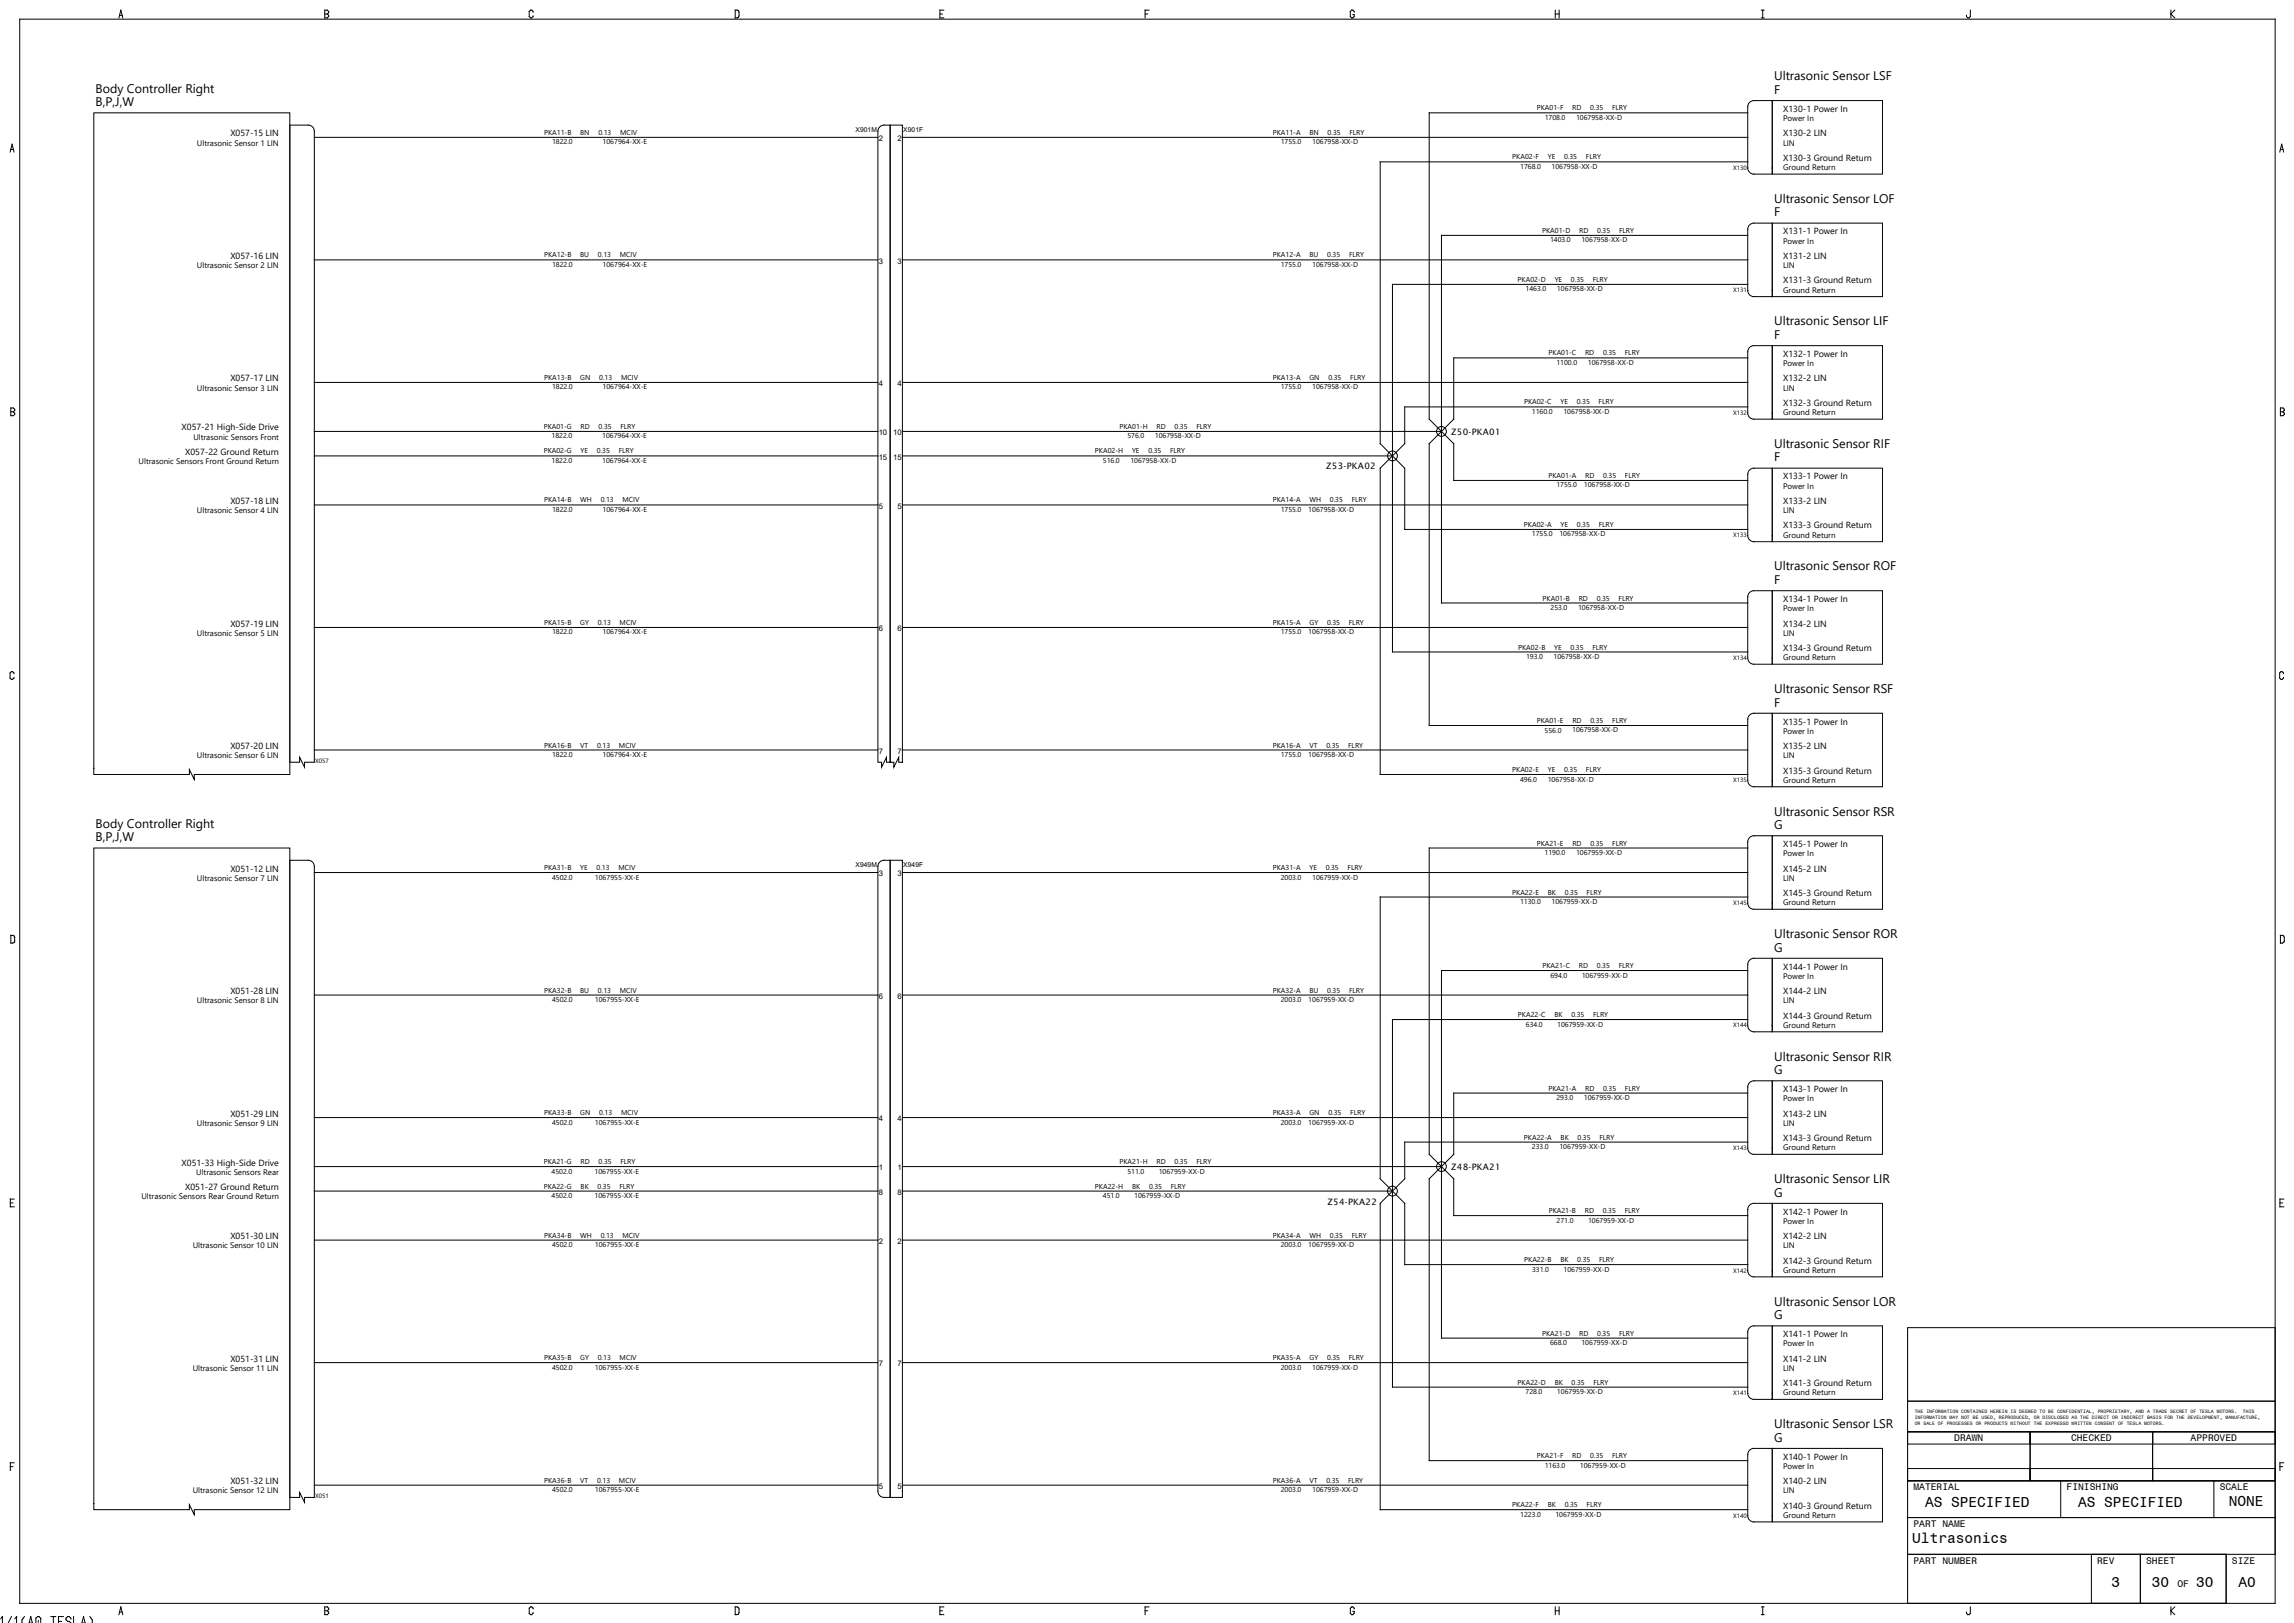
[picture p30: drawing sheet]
<svg xmlns="http://www.w3.org/2000/svg" width="1189mm" height="841mm" viewBox="0 0 1189 841" stroke-linecap="round" stroke-linejoin="round" font-family="sans-serif">
<defs><g id="words">
<g font-size="7.5">
<text x="998" y="781">AS SPECIFIED</text>
<text x="1077" y="781">AS SPECIFIED</text>
<text x="1155" y="781">NONE</text>
<text x="991" y="799">Ultrasonics</text>
<text x="1094" y="822">3</text>
<text x="1115" y="822">30</text>
<text x="1138" y="822">30</text>
<text x="1160" y="822">A0</text>
</g>
<g font-size="6.5">
<text x="919" y="42">Ultrasonic Sensor LSF</text>
<text x="50" y="48">Body Controller Right</text>
<text x="919" y="49">F</text>
<text x="50" y="55">B,P,J,W</text>
<text x="919" y="105">Ultrasonic Sensor LOF</text>
<text x="919" y="112">F</text>
<text x="919" y="169">Ultrasonic Sensor LIF</text>
<text x="919" y="176">F</text>
<text x="919" y="232">Ultrasonic Sensor RIF</text>
<text x="919" y="239">F</text>
<text x="919" y="296">Ultrasonic Sensor ROF</text>
<text x="919" y="303">F</text>
<text x="919" y="359">Ultrasonic Sensor RSF</text>
<text x="919" y="366">F</text>
<text x="919" y="423">Ultrasonic Sensor RSR</text>
<text x="50" y="429">Body Controller Right</text>
<text x="919" y="430">G</text>
<text x="50" y="436">B,P,J,W</text>
<text x="919" y="486">Ultrasonic Sensor ROR</text>
<text x="919" y="493">G</text>
<text x="919" y="550">Ultrasonic Sensor RIR</text>
<text x="919" y="557">G</text>
<text x="919" y="613">Ultrasonic Sensor LIR</text>
<text x="919" y="620">G</text>
<text x="919" y="677">Ultrasonic Sensor LOR</text>
<text x="919" y="684">G</text>
<text x="919" y="740">Ultrasonic Sensor LSR</text>
<text x="919" y="747">G</text>
</g>
<g font-size="5">
<text x="1013" y="747">DRAWN</text>
<text x="1073" y="747">CHECKED</text>
<text x="1135" y="747">APPROVED</text>
<text x="992" y="772">MATERIAL</text>
<text x="1071" y="772">FINISHING</text>
<text x="1150" y="772">SCALE</text>
<text x="992" y="791">PART NAME</text>
<text x="992" y="810">PART NUMBER</text>
<text x="1087" y="810">REV</text>
<text x="1112" y="810">SHEET</text>
<text x="1157" y="810">SIZE</text>
<text x="1128" y="822">OF</text>
</g>
<g font-size="4.6">
<text x="924" y="58">X130-1 Power In</text>
<text x="119" y="71">X057-15 LIN</text>
<text x="924" y="71">X130-2 LIN</text>
<text x="924" y="83">X130-3 Ground Return</text>
<text x="924" y="121">X131-1 Power In</text>
<text x="119" y="134">X057-16 LIN</text>
<text x="924" y="134">X131-2 LIN</text>
<text x="924" y="147">X131-3 Ground Return</text>
<text x="924" y="185">X132-1 Power In</text>
<text x="119" y="198">X057-17 LIN</text>
<text x="924" y="198">X132-2 LIN</text>
<text x="924" y="210">X132-3 Ground Return</text>
<text x="94" y="223">X057-21 High-Side Drive</text>
<text x="752" y="225">Z50-PKA01</text>
<text x="96" y="236">X057-22 Ground Return</text>
<text x="687" y="243">Z53-PKA02</text>
<text x="924" y="248">X133-1 Power In</text>
<text x="119" y="261">X057-18 LIN</text>
<text x="924" y="261">X133-2 LIN</text>
<text x="924" y="274">X133-3 Ground Return</text>
<text x="924" y="312">X134-1 Power In</text>
<text x="119" y="325">X057-19 LIN</text>
<text x="924" y="325">X134-2 LIN</text>
<text x="924" y="337">X134-3 Ground Return</text>
<text x="924" y="375">X135-1 Power In</text>
<text x="119" y="388">X057-20 LIN</text>
<text x="924" y="388">X135-2 LIN</text>
<text x="924" y="401">X135-3 Ground Return</text>
<text x="924" y="439">X145-1 Power In</text>
<text x="119" y="452">X051-12 LIN</text>
<text x="924" y="452">X145-2 LIN</text>
<text x="924" y="464">X145-3 Ground Return</text>
<text x="924" y="502">X144-1 Power In</text>
<text x="119" y="515">X051-28 LIN</text>
<text x="924" y="515">X144-2 LIN</text>
<text x="924" y="528">X144-3 Ground Return</text>
<text x="924" y="566">X143-1 Power In</text>
<text x="119" y="579">X051-29 LIN</text>
<text x="924" y="579">X143-2 LIN</text>
<text x="924" y="591">X143-3 Ground Return</text>
<text x="94" y="604">X051-33 High-Side Drive</text>
<text x="752" y="606">Z48-PKA21</text>
<text x="96" y="617">X051-27 Ground Return</text>
<text x="688" y="625">Z54-PKA22</text>
<text x="924" y="629">X142-1 Power In</text>
<text x="119" y="642">X051-30 LIN</text>
<text x="924" y="642">X142-2 LIN</text>
<text x="924" y="655">X142-3 Ground Return</text>
<text x="924" y="693">X141-1 Power In</text>
<text x="119" y="706">X051-31 LIN</text>
<text x="924" y="706">X141-2 LIN</text>
<text x="924" y="718">X141-3 Ground Return</text>
<text x="924" y="756">X140-1 Power In</text>
<text x="119" y="769">X051-32 LIN</text>
<text x="924" y="769">X140-2 LIN</text>
<text x="924" y="782">X140-3 Ground Return</text>
</g>
<g font-size="4.2">
<text x="924" y="63">Power In</text>
<text x="102" y="75">Ultrasonic Sensor 1 LIN</text>
<text x="924" y="75">LIN</text>
<text x="924" y="88">Ground Return</text>
<text x="924" y="126">Power In</text>
<text x="102" y="139">Ultrasonic Sensor 2 LIN</text>
<text x="924" y="139">LIN</text>
<text x="924" y="152">Ground Return</text>
<text x="924" y="190">Power In</text>
<text x="102" y="202">Ultrasonic Sensor 3 LIN</text>
<text x="924" y="202">LIN</text>
<text x="924" y="215">Ground Return</text>
<text x="100" y="228">Ultrasonic Sensors Front</text>
<text x="72" y="241">Ultrasonic Sensors Front Ground Return</text>
<text x="924" y="253">Power In</text>
<text x="102" y="266">Ultrasonic Sensor 4 LIN</text>
<text x="924" y="266">LIN</text>
<text x="924" y="279">Ground Return</text>
<text x="924" y="317">Power In</text>
<text x="102" y="329">Ultrasonic Sensor 5 LIN</text>
<text x="924" y="329">LIN</text>
<text x="924" y="342">Ground Return</text>
<text x="924" y="380">Power In</text>
<text x="102" y="393">Ultrasonic Sensor 6 LIN</text>
<text x="924" y="393">LIN</text>
<text x="924" y="406">Ground Return</text>
<text x="924" y="444">Power In</text>
<text x="102" y="456">Ultrasonic Sensor 7 LIN</text>
<text x="924" y="456">LIN</text>
<text x="924" y="469">Ground Return</text>
<text x="924" y="507">Power In</text>
<text x="102" y="520">Ultrasonic Sensor 8 LIN</text>
<text x="924" y="520">LIN</text>
<text x="924" y="533">Ground Return</text>
<text x="924" y="571">Power In</text>
<text x="102" y="583">Ultrasonic Sensor 9 LIN</text>
<text x="924" y="583">LIN</text>
<text x="924" y="596">Ground Return</text>
<text x="102" y="609">Ultrasonic Sensors Rear</text>
<text x="73" y="621">Ultrasonic Sensors Rear Ground Return</text>
<text x="924" y="634">Power In</text>
<text x="100" y="647">Ultrasonic Sensor 10 LIN</text>
<text x="924" y="647">LIN</text>
<text x="924" y="660">Ground Return</text>
<text x="924" y="698">Power In</text>
<text x="100" y="710">Ultrasonic Sensor 11 LIN</text>
<text x="924" y="710">LIN</text>
<text x="924" y="723">Ground Return</text>
<text x="924" y="761">Power In</text>
<text x="100" y="774">Ultrasonic Sensor 12 LIN</text>
<text x="924" y="774">LIN</text>
<text x="924" y="787">Ground Return</text>
</g>
<g font-size="4">
<text x="455" y="73">2</text>
<text x="465" y="73">2</text>
<text x="455" y="137">3</text>
<text x="465" y="137">3</text>
<text x="455" y="200">4</text>
<text x="465" y="200">4</text>
<text x="455" y="226">10</text>
<text x="463" y="226">10</text>
<text x="455" y="238">15</text>
<text x="463" y="238">15</text>
<text x="455" y="264">5</text>
<text x="465" y="264">5</text>
<text x="455" y="327">6</text>
<text x="465" y="327">6</text>
<text x="455" y="391">7</text>
<text x="465" y="391">7</text>
<text x="455" y="454">3</text>
<text x="465" y="454">3</text>
<text x="455" y="518">6</text>
<text x="465" y="518">6</text>
<text x="455" y="581">4</text>
<text x="465" y="581">4</text>
<text x="455" y="607">1</text>
<text x="465" y="607">1</text>
<text x="455" y="619">8</text>
<text x="465" y="619">8</text>
<text x="455" y="645">2</text>
<text x="465" y="645">2</text>
<text x="455" y="708">7</text>
<text x="465" y="708">7</text>
<text x="455" y="772">5</text>
<text x="465" y="772">5</text>
</g>
<g font-size="3.7">
<text x="796" y="57">PKA01-F</text>
<text x="815" y="57">RD</text>
<text x="824" y="57">0.35</text>
<text x="835" y="57">FLRY</text>
<text x="801" y="62">1708.0</text>
<text x="817" y="62">1067958-XX-D</text>
<text x="282" y="70">PKA11-B</text>
<text x="301" y="70">BN</text>
<text x="310" y="70">0.13</text>
<text x="321" y="70">MCIV</text>
<text x="660" y="70">PKA11-A</text>
<text x="679" y="70">BN</text>
<text x="688" y="70">0.35</text>
<text x="699" y="70">FLRY</text>
<text x="286" y="75">1822.0</text>
<text x="312" y="75">1067964-XX-E</text>
<text x="664" y="75">1755.0</text>
<text x="680" y="75">1067958-XX-D</text>
<text x="784" y="83">PKA02-F</text>
<text x="802" y="83">YE</text>
<text x="811" y="83">0.35</text>
<text x="822" y="83">FLRY</text>
<text x="788" y="88">1768.0</text>
<text x="804" y="88">1067958-XX-D</text>
<text x="799" y="121">PKA01-D</text>
<text x="803" y="126">1403.0</text>
<text x="818" y="121">RD</text>
<text x="820" y="126">1067958-XX-D</text>
<text x="828" y="121">0.35</text>
<text x="839" y="121">FLRY</text>
<text x="282" y="133">PKA12-B</text>
<text x="301" y="133">BU</text>
<text x="310" y="133">0.13</text>
<text x="321" y="133">MCIV</text>
<text x="660" y="133">PKA12-A</text>
<text x="679" y="133">BU</text>
<text x="688" y="133">0.35</text>
<text x="699" y="133">FLRY</text>
<text x="286" y="138">1822.0</text>
<text x="312" y="138">1067964-XX-E</text>
<text x="664" y="138">1755.0</text>
<text x="680" y="138">1067958-XX-D</text>
<text x="787" y="146">PKA02-D</text>
<text x="806" y="146">YE</text>
<text x="814" y="146">0.35</text>
<text x="825" y="146">FLRY</text>
<text x="791" y="151">1463.0</text>
<text x="807" y="151">1067958-XX-D</text>
<text x="803" y="184">PKA01-C</text>
<text x="821" y="184">RD</text>
<text x="831" y="184">0.35</text>
<text x="842" y="184">FLRY</text>
<text x="807" y="189">1100.0</text>
<text x="823" y="189">1067958-XX-D</text>
<text x="282" y="197">PKA13-B</text>
<text x="301" y="197">GN</text>
<text x="311" y="197">0.13</text>
<text x="322" y="197">MCIV</text>
<text x="660" y="197">PKA13-A</text>
<text x="679" y="197">GN</text>
<text x="688" y="197">0.35</text>
<text x="700" y="197">FLRY</text>
<text x="286" y="202">1822.0</text>
<text x="312" y="202">1067964-XX-E</text>
<text x="664" y="202">1755.0</text>
<text x="680" y="202">1067958-XX-D</text>
<text x="790" y="210">PKA02-C</text>
<text x="809" y="210">YE</text>
<text x="817" y="210">0.35</text>
<text x="828" y="210">FLRY</text>
<text x="794" y="214">1160.0</text>
<text x="810" y="214">1067958-XX-D</text>
<text x="282" y="222">PKA01-G</text>
<text x="286" y="227">1822.0</text>
<text x="301" y="222">RD</text>
<text x="310" y="222">0.35</text>
<text x="312" y="227">1067964-XX-E</text>
<text x="322" y="222">FLRY</text>
<text x="580" y="222">PKA01-H</text>
<text x="584" y="227">576.0</text>
<text x="599" y="227">1067958-XX-D</text>
<text x="599" y="222">RD</text>
<text x="609" y="222">0.35</text>
<text x="620" y="222">FLRY</text>
<text x="282" y="235">PKA02-G</text>
<text x="286" y="240">1822.0</text>
<text x="301" y="235">YE</text>
<text x="309" y="235">0.35</text>
<text x="312" y="240">1067964-XX-E</text>
<text x="321" y="235">FLRY</text>
<text x="567" y="235">PKA02-H</text>
<text x="572" y="240">516.0</text>
<text x="586" y="240">1067958-XX-D</text>
<text x="587" y="235">YE</text>
<text x="595" y="235">0.35</text>
<text x="606" y="235">FLRY</text>
<text x="802" y="248">PKA01-A</text>
<text x="821" y="248">RD</text>
<text x="831" y="248">0.35</text>
<text x="842" y="248">FLRY</text>
<text x="807" y="253">1755.0</text>
<text x="821" y="253">1067958-XX-D</text>
<text x="282" y="260">PKA14-B</text>
<text x="301" y="260">WH</text>
<text x="311" y="260">0.13</text>
<text x="323" y="260">MCIV</text>
<text x="660" y="260">PKA14-A</text>
<text x="679" y="260">WH</text>
<text x="689" y="260">0.35</text>
<text x="701" y="260">FLRY</text>
<text x="286" y="265">1822.0</text>
<text x="312" y="265">1067964-XX-E</text>
<text x="664" y="265">1755.0</text>
<text x="678" y="265">1067958-XX-D</text>
<text x="790" y="273">PKA02-A</text>
<text x="809" y="273">YE</text>
<text x="817" y="273">0.35</text>
<text x="829" y="273">FLRY</text>
<text x="794" y="278">1755.0</text>
<text x="808" y="278">1067958-XX-D</text>
<text x="799" y="311">PKA01-B</text>
<text x="818" y="311">RD</text>
<text x="828" y="311">0.35</text>
<text x="839" y="311">FLRY</text>
<text x="804" y="316">253.0</text>
<text x="818" y="316">1067958-XX-D</text>
<text x="282" y="324">PKA15-B</text>
<text x="301" y="324">GY</text>
<text x="310" y="324">0.13</text>
<text x="321" y="324">MCIV</text>
<text x="660" y="324">PKA15-A</text>
<text x="679" y="324">GY</text>
<text x="688" y="324">0.35</text>
<text x="699" y="324">FLRY</text>
<text x="286" y="329">1822.0</text>
<text x="312" y="329">1067964-XX-E</text>
<text x="664" y="329">1755.0</text>
<text x="678" y="329">1067958-XX-D</text>
<text x="787" y="337">PKA02-B</text>
<text x="791" y="341">193.0</text>
<text x="805" y="341">1067958-XX-D</text>
<text x="805" y="337">YE</text>
<text x="814" y="337">0.35</text>
<text x="825" y="337">FLRY</text>
<text x="796" y="375">PKA01-E</text>
<text x="815" y="375">RD</text>
<text x="824" y="375">0.35</text>
<text x="836" y="375">FLRY</text>
<text x="801" y="380">556.0</text>
<text x="815" y="380">1067958-XX-D</text>
<text x="282" y="387">PKA16-B</text>
<text x="301" y="387">VT</text>
<text x="309" y="387">0.13</text>
<text x="321" y="387">MCIV</text>
<text x="660" y="387">PKA16-A</text>
<text x="679" y="387">VT</text>
<text x="687" y="387">0.35</text>
<text x="699" y="387">FLRY</text>
<text x="286" y="392">1822.0</text>
<text x="312" y="392">1067964-XX-E</text>
<text x="664" y="392">1755.0</text>
<text x="678" y="392">1067958-XX-D</text>
<text x="784" y="400">PKA02-E</text>
<text x="802" y="400">YE</text>
<text x="811" y="400">0.35</text>
<text x="822" y="400">FLRY</text>
<text x="788" y="405">496.0</text>
<text x="802" y="405">1067958-XX-D</text>
<text x="796" y="438">PKA21-E</text>
<text x="801" y="443">1190.0</text>
<text x="815" y="438">RD</text>
<text x="817" y="443">1067959-XX-D</text>
<text x="824" y="438">0.35</text>
<text x="836" y="438">FLRY</text>
<text x="282" y="451">PKA31-B</text>
<text x="286" y="456">4502.0</text>
<text x="301" y="451">YE</text>
<text x="308" y="456">1067955-XX-E</text>
<text x="309" y="451">0.13</text>
<text x="320" y="451">MCIV</text>
<text x="660" y="451">PKA31-A</text>
<text x="664" y="456">2003.0</text>
<text x="679" y="451">YE</text>
<text x="680" y="456">1067959-XX-D</text>
<text x="687" y="451">0.35</text>
<text x="698" y="451">FLRY</text>
<text x="784" y="464">PKA22-E</text>
<text x="802" y="464">BK</text>
<text x="811" y="464">0.35</text>
<text x="822" y="464">FLRY</text>
<text x="788" y="468">1130.0</text>
<text x="804" y="468">1067959-XX-D</text>
<text x="799" y="502">PKA21-C</text>
<text x="818" y="502">RD</text>
<text x="828" y="502">0.35</text>
<text x="839" y="502">FLRY</text>
<text x="803" y="507">694.0</text>
<text x="820" y="507">1067959-XX-D</text>
<text x="282" y="514">PKA32-B</text>
<text x="301" y="514">BU</text>
<text x="310" y="514">0.13</text>
<text x="321" y="514">MCIV</text>
<text x="660" y="514">PKA32-A</text>
<text x="679" y="514">BU</text>
<text x="688" y="514">0.35</text>
<text x="699" y="514">FLRY</text>
<text x="286" y="519">4502.0</text>
<text x="308" y="519">1067955-XX-E</text>
<text x="664" y="519">2003.0</text>
<text x="678" y="519">1067959-XX-D</text>
<text x="787" y="527">PKA22-C</text>
<text x="806" y="527">BK</text>
<text x="814" y="527">0.35</text>
<text x="826" y="527">FLRY</text>
<text x="791" y="532">634.0</text>
<text x="807" y="532">1067959-XX-D</text>
<text x="802" y="565">PKA21-A</text>
<text x="821" y="565">RD</text>
<text x="831" y="565">0.35</text>
<text x="842" y="565">FLRY</text>
<text x="807" y="570">293.0</text>
<text x="821" y="570">1067959-XX-D</text>
<text x="282" y="578">PKA33-B</text>
<text x="301" y="578">GN</text>
<text x="311" y="578">0.13</text>
<text x="322" y="578">MCIV</text>
<text x="660" y="578">PKA33-A</text>
<text x="679" y="578">GN</text>
<text x="688" y="578">0.35</text>
<text x="700" y="578">FLRY</text>
<text x="286" y="583">4502.0</text>
<text x="308" y="583">1067955-XX-E</text>
<text x="664" y="583">2003.0</text>
<text x="678" y="583">1067959-XX-D</text>
<text x="790" y="591">PKA22-A</text>
<text x="809" y="591">BK</text>
<text x="818" y="591">0.35</text>
<text x="829" y="591">FLRY</text>
<text x="794" y="595">233.0</text>
<text x="808" y="595">1067959-XX-D</text>
<text x="282" y="603">PKA21-G</text>
<text x="301" y="603">RD</text>
<text x="310" y="603">0.35</text>
<text x="322" y="603">FLRY</text>
<text x="580" y="603">PKA21-H</text>
<text x="599" y="603">RD</text>
<text x="609" y="603">0.35</text>
<text x="620" y="603">FLRY</text>
<text x="286" y="608">4502.0</text>
<text x="308" y="608">1067955-XX-E</text>
<text x="584" y="608">511.0</text>
<text x="601" y="608">1067959-XX-D</text>
<text x="282" y="616">PKA22-G</text>
<text x="301" y="616">BK</text>
<text x="310" y="616">0.35</text>
<text x="321" y="616">FLRY</text>
<text x="567" y="616">PKA22-H</text>
<text x="587" y="616">BK</text>
<text x="595" y="616">0.35</text>
<text x="607" y="616">FLRY</text>
<text x="286" y="621">4502.0</text>
<text x="308" y="621">1067955-XX-E</text>
<text x="572" y="621">451.0</text>
<text x="588" y="621">1067959-XX-D</text>
<text x="803" y="629">PKA21-B</text>
<text x="821" y="629">RD</text>
<text x="831" y="629">0.35</text>
<text x="842" y="629">FLRY</text>
<text x="807" y="634">271.0</text>
<text x="823" y="634">1067959-XX-D</text>
<text x="282" y="641">PKA34-B</text>
<text x="301" y="641">WH</text>
<text x="311" y="641">0.13</text>
<text x="323" y="641">MCIV</text>
<text x="660" y="641">PKA34-A</text>
<text x="679" y="641">WH</text>
<text x="689" y="641">0.35</text>
<text x="701" y="641">FLRY</text>
<text x="286" y="646">4502.0</text>
<text x="308" y="646">1067955-XX-E</text>
<text x="664" y="646">2003.0</text>
<text x="678" y="646">1067959-XX-D</text>
<text x="790" y="654">PKA22-B</text>
<text x="794" y="659">331.0</text>
<text x="809" y="654">BK</text>
<text x="810" y="659">1067959-XX-D</text>
<text x="817" y="654">0.35</text>
<text x="829" y="654">FLRY</text>
<text x="799" y="692">PKA21-D</text>
<text x="818" y="692">RD</text>
<text x="828" y="692">0.35</text>
<text x="839" y="692">FLRY</text>
<text x="803" y="697">668.0</text>
<text x="820" y="697">1067959-XX-D</text>
<text x="282" y="705">PKA35-B</text>
<text x="301" y="705">GY</text>
<text x="310" y="705">0.13</text>
<text x="321" y="705">MCIV</text>
<text x="660" y="705">PKA35-A</text>
<text x="679" y="705">GY</text>
<text x="688" y="705">0.35</text>
<text x="699" y="705">FLRY</text>
<text x="286" y="710">4502.0</text>
<text x="308" y="710">1067955-XX-E</text>
<text x="664" y="710">2003.0</text>
<text x="680" y="710">1067959-XX-D</text>
<text x="787" y="718">PKA22-D</text>
<text x="806" y="718">BK</text>
<text x="815" y="718">0.35</text>
<text x="826" y="718">FLRY</text>
<text x="791" y="722">728.0</text>
<text x="807" y="722">1067959-XX-D</text>
<text x="796" y="756">PKA21-F</text>
<text x="815" y="756">RD</text>
<text x="824" y="756">0.35</text>
<text x="835" y="756">FLRY</text>
<text x="801" y="761">1163.0</text>
<text x="819" y="761">1067959-XX-D</text>
<text x="282" y="768">PKA36-B</text>
<text x="286" y="773">4502.0</text>
<text x="301" y="768">VT</text>
<text x="308" y="773">1067955-XX-E</text>
<text x="309" y="768">0.13</text>
<text x="321" y="768">MCIV</text>
<text x="660" y="768">PKA36-A</text>
<text x="664" y="773">2003.0</text>
<text x="679" y="768">VT</text>
<text x="680" y="773">1067959-XX-D</text>
<text x="687" y="768">0.35</text>
<text x="699" y="768">FLRY</text>
<text x="784" y="781">PKA22-F</text>
<text x="788" y="786">1223.0</text>
<text x="802" y="781">BK</text>
<text x="806" y="786">1067959-XX-D</text>
<text x="811" y="781">0.35</text>
<text x="822" y="781">FLRY</text>
</g>
<g font-size="3.5">
<text x="443" y="69">X901M</text>
<text x="468" y="69">X901F</text>
<text x="443" y="450">X949M</text>
<text x="468" y="450">X949F</text>
</g>
<g font-size="3.2">
<text x="898" y="88">X130</text>
<text x="898" y="151">X131</text>
<text x="898" y="215">X132</text>
<text x="898" y="278">X133</text>
<text x="898" y="342">X134</text>
<text x="163" y="395">X057</text>
<text x="898" y="405">X135</text>
<text x="898" y="469">X145</text>
<text x="898" y="532">X144</text>
<text x="898" y="596">X143</text>
<text x="898" y="659">X142</text>
<text x="898" y="723">X141</text>
<text x="163" y="776">X051</text>
<text x="898" y="786">X140</text>
</g>
<g font-size="2.5">
<text x="992" y="732">THE INFORMATION CONTAINED HEREIN IS DEEMED TO BE CONFIDENTIAL, PROPRIETARY, AND A TRADE SECRET OF TESLA MOTORS.</text>
<text x="992" y="736">INFORMATION MAY NOT BE USED, REPRODUCED, OR DISCLOSED AS THE DIRECT OR INDIRECT BASIS FOR THE DEVELOPMENT, MANUFACTURE,</text>
<text x="1162" y="732">THIS</text>
<text x="992" y="739">OR SALE OF PROCESSES OR PRODUCTS WITHOUT THE EXPRESSD WRITTEN CONSENT OF TESLA MOTORS.</text>
</g>
</g></defs>
<g fill="none" stroke="#000" stroke-width=".52">
<path d="M10 10h1169v821h-1169zM62 9l1-4 1 4M62 8h1M168 5h2v1v1v2h-2zM168 7h2M276 6v-1l-2 1v3h2v-1M381 5l2 1v2l-1 1h-1zM487 7h1M489 5h-2v4h2M593 7h2M595 5h-2v4M702 6l-1-1-1 1v3h2v-1h-1"/>
<path d="M806 7h2M806 5v4M808 5v4M913 9h1M913 5h1M914 5v4M1021 5v4h-1l-1-1M1125 5v4M1127 5l-2 2 2 2M49 58h101v343h-49v3l-3-5v2h-49zM906 58h-165v159l12 13v19h153M907 53l2-1h9v38h-9a3 3 0 0 1-3-3v-32z"/>
<path d="M918 52h58v38h-58zM5 79l1-4 1 4M6 77h1M150 65h10a3 3 0 0 1 3 3v327h-5v3l-3-6v3h-5zM163 71h292M456 66l2-1h3v330h-2v-3l-2 6v-3h-2v-327zM461 65h7v330h-2v-3l-3 6v-3h-2zM468 71h438M1181 79l1-4 1 4M1182 77h1M906 84h-191v146l13 13v31h178M907 117l2-1h9v38h-9a3 3 0 0 1-3-3v-32z"/>
<path d="M918 116h58v38h-58zM163 135h292M468 135h438M906 122h-159v190h159M906 147h-184v191h184M918 179h58v38h-58zM163 198h292M468 198h438M906 185h-153v32l-12 13v146h165M907 180l2-1h9v38h-9a3 3 0 0 1-3-3v-32zM6 211h1l1 1-1 1 1 2h-1h-1zM6 213h1"/>
<path d="M906 211h-178v19l-13 13v158h191M1182 211h1l1 1-1 1 1 2h-1h-1zM1182 213h1M163 236h292M163 224h292M468 236h254M468 224h279M907 244l2-1h9v38h-9a3 3 0 0 1-3-3v-32zM918 243h58v38h-58zM163 262h292M468 262h438M907 307l2-1h9v38h-9a3 3 0 0 1-3-3v-32z"/>
<path d="M918 306h58v38h-58zM163 325h292M468 325h438M7 349v-1l-2 1v2l2 1v-1M1183 349v-1l-2 1v2l2 1v-1M907 371l2-1h9v38h-9a3 3 0 0 1-3-3v-32zM918 370h58v38h-58zM163 389h292M461 395h.1M468 389h438M49 439h101v343h-49v3l-3-5v2h-49zM906 439h-165v159l12 13v19h153"/>
<path d="M907 434l2-1h9v38h-9a3 3 0 0 1-3-3v-32zM918 433h58v38h-58zM150 446h10a3 3 0 0 1 3 3v327h-5v2l-3-5v3h-5zM163 452h292M456 447l2-1h3v330h-3a3 3 0 0 1-3-3v-324zM461 446h7v330h-7zM468 452h438M906 465h-191v146l13 13v31h178M6 485h1l1 1v2l-1 1h-1zM907 498l2-1h9v38h-9a3 3 0 0 1-3-4v-31zM918 497h58v38h-58zM1182 485h2v1v2l-1 1h-1z"/>
<path d="M163 516h292M468 516h438M906 503h-159v190h159M906 528h-184v191h184M163 579h292M468 579h438M906 566h-153v32l-12 13v146h165M907 561l2-1h9v38h-9a3 3 0 0 1-3-3v-32zM918 560h58v38h-58zM906 592h-178v19l-13 13v158h191M163 617h292M163 605h292"/>
<path d="M468 617h254M468 605h279M5 623h2M7 621h-2v4h2M907 624h2h9v38h-9a3 3 0 0 1-3-4v-31zM918 624h58v38h-58zM1182 623h1M1184 621h-2v4h2M163 643h292M468 643h438M907 688l2-1h9v38h-9a3 3 0 0 1-3-3v-32zM918 687h58v38h-58z"/>
<path d="M989 688h190v38h-190zM163 706h292M468 706h438M989 726h190v16h-190zM5 760h2M7 758h-2v4M907 751h2h9v38h-9a3 3 0 0 1-3-4v-31zM918 751h58v38h-58zM989 742h63v25h-63zM989 742h63v6h-63zM1052 742h64v25h-64zM1052 742h64v6h-64z"/>
<path d="M1116 742h63v25h-63zM1116 742h63v6h-63zM1182 760h1M1184 758h-2v4M163 770h292M468 770h438M989 767h190v19h-190zM989 761h63v6h-63zM1052 761h64v6h-64zM1068 767v19M1116 761h63v6h-63zM1147 767v19"/>
<path d="M989 786h190v19h-190zM989 805h165v26h-165zM1084 805h25v26h-25zM1109 805h45v26h-45zM0 839l1-1v3M6 838l-2 3M8 839l1-1v3M13 838l-2 1v2M16 838l1 3h-2zM20 840v1M26 838h3M28 838v3"/>
<path d="M33 838h-3v3M37 839l-1-1-2 1 3 2M38 838v3M43 838l1 3h-2zM47 838l1 1v2M62 837l1-4 1 4M62 835h1M168 833h2v2v1v1h-2zM168 835h2M276 834v-1h-2v3l2 1v-1M381 833h2v1v2l-1 1h-1zM487 835h1"/>
<path d="M489 833h-2v4h2M593 835h2M595 833h-2v4M702 834l-1-1h-1v3v1l2-1v-1h-1M806 835h2M806 833v4M808 833v4M913 837h1M913 833h1M914 833v4M1021 833v3l-1 1-1-2M1125 833v4"/>
<path d="M1127 833l-2 2 2 2M11 841h.1M19 841v-2v-1l2 1v2M30 840h2M37 841h.1M48 841h.1"/>
<circle cx="722" cy="236" r="2.5"/>
<circle cx="747" cy="224" r="2.5"/>
<circle cx="722" cy="617" r="2.5"/>
<circle cx="747" cy="605" r="2.5"/>
</g>
<use href="#words"/>
</svg>
